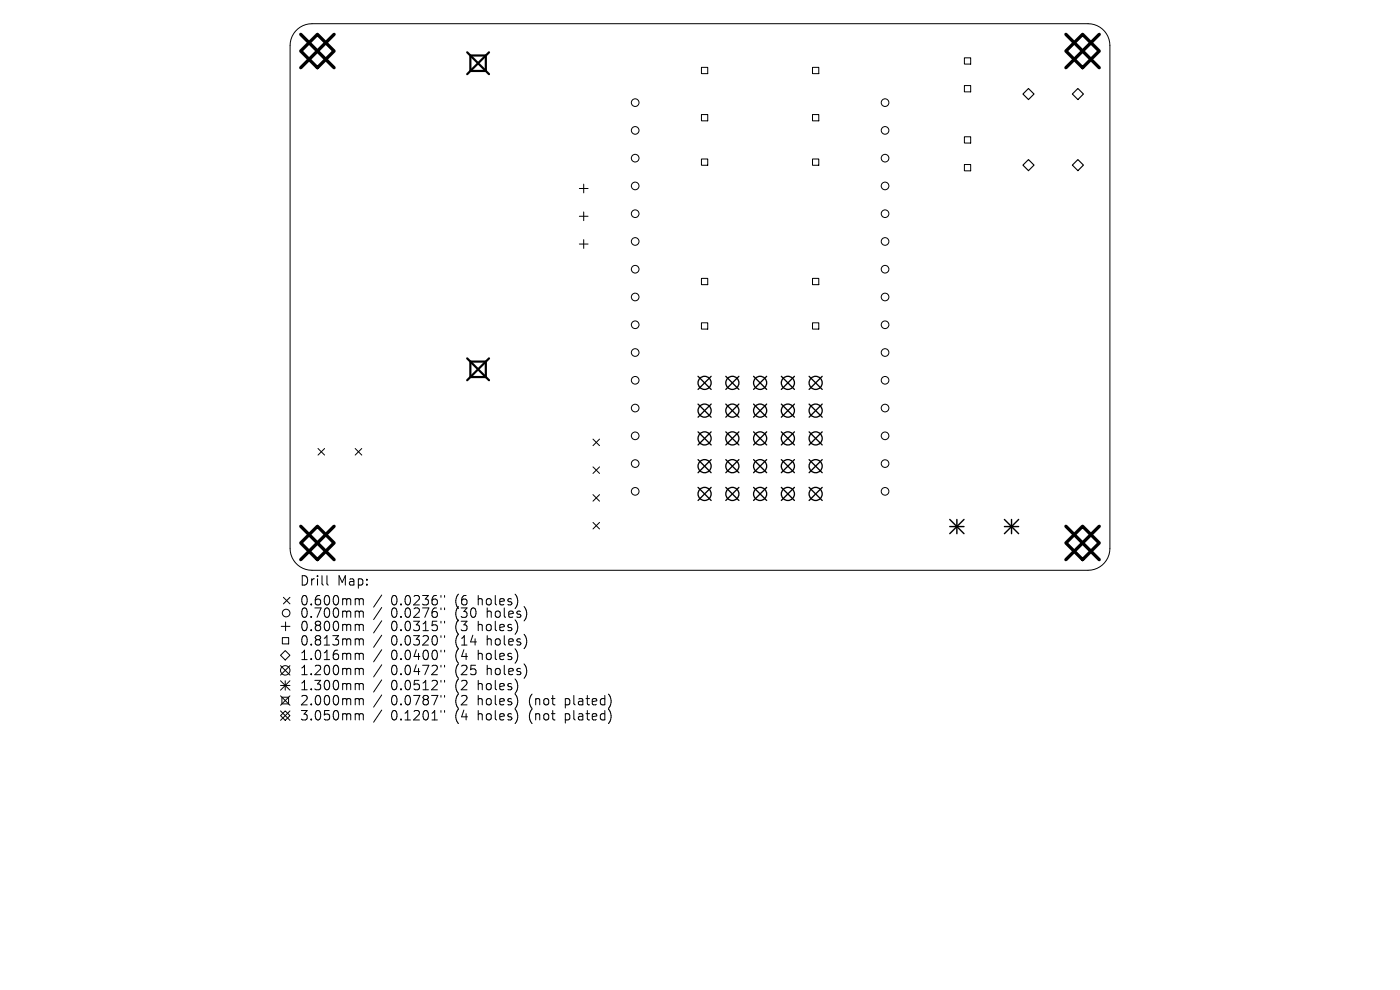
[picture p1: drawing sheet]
<svg xmlns="http://www.w3.org/2000/svg" width="297mm" height="210mm" viewBox="0 0 297 210" stroke-linecap="round" stroke-linejoin="round" font-family="sans-serif">
<defs><g id="words">
<g font-size="2.8">
<text x="63.5" y="124.5">Drill</text>
<text x="71.5" y="124.5">Map:</text>
<text x="63.5" y="128.7">0.600mm</text>
<text x="63.5" y="131.3">0.700mm</text>
<text x="83" y="128.7">0.0236&quot;</text>
<text x="83" y="131.3">0.0276&quot;</text>
<text x="96.7" y="128.7">(6</text>
<text x="96.7" y="131.3">(30</text>
<text x="101.6" y="128.7">holes)</text>
<text x="103.6" y="131.3">holes)</text>
<text x="63.5" y="134.2">0.800mm</text>
<text x="63.5" y="137.2">0.813mm</text>
<text x="83" y="134.2">0.0315&quot;</text>
<text x="83" y="137.2">0.0320&quot;</text>
<text x="96.7" y="134.2">(3</text>
<text x="96.7" y="137.2">(14</text>
<text x="101.6" y="134.2">holes)</text>
<text x="103.6" y="137.2">holes)</text>
<text x="63.5" y="140.3">1.016mm</text>
<text x="63.5" y="143.5">1.200mm</text>
<text x="83" y="140.3">0.0400&quot;</text>
<text x="83" y="143.5">0.0472&quot;</text>
<text x="96.7" y="140.3">(4</text>
<text x="96.7" y="143.5">(25</text>
<text x="101.6" y="140.3">holes)</text>
<text x="103.6" y="143.5">holes)</text>
<text x="63.5" y="146.7">1.300mm</text>
<text x="63.5" y="149.9">2.000mm</text>
<text x="83" y="146.7">0.0512&quot;</text>
<text x="83" y="149.9">0.0787&quot;</text>
<text x="96.7" y="146.7">(2</text>
<text x="96.7" y="149.9">(2</text>
<text x="101.6" y="146.7">holes)</text>
<text x="101.6" y="149.9">holes)</text>
<text x="112.7" y="149.9">(not</text>
<text x="120.5" y="149.9">plated)</text>
<text x="63.5" y="153.1">3.050mm</text>
<text x="83" y="153.1">0.1201&quot;</text>
<text x="96.7" y="153.1">(4</text>
<text x="101.6" y="153.1">holes)</text>
<text x="112.7" y="153.1">(not</text>
<text x="120.5" y="153.1">plated)</text>
</g>
</g></defs>
<g fill="none" stroke="#000" stroke-width=".21">
<path d="M62.7 6.6a4.6 4.6 0 0 1 3.5-1.6h164.6a4.6 4.6 0 0 1 4.7 4.7v106.6a4.6 4.6 0 0 1-4.7 4.7h-164.6a4.6 4.6 0 0 1-4.7-4.7v-106.6a4.6 4.6 0 0 1 1.2-3.1zM148.8 14.3h1.3v1.3h-1.3zM172.4 14.3h1.3v1.3h-1.3zM204.6 12.3h1.3v1.3h-1.3zM204.6 18.2h1.3v1.3h-1.3zM122.9 40h1.9M123.8 39.1v1.8M148.8 24.3h1.3v1.3h-1.3zM148.8 33.7h1.3v1.4h-1.3zM172.4 24.3h1.3v1.3h-1.3zM172.4 33.7h1.3v1.4h-1.3zM204.6 29h1.3v1.3h-1.3z"/>
<path d="M204.6 34.9h1.3v1.3h-1.3zM122.9 45.9h1.9M122.9 51.8h1.9M123.8 44.9v1.9M123.8 50.8v1.9M148.8 59.1h1.3v1.3h-1.3zM172.4 59.1h1.3v1.3h-1.3zM148.8 68.5h1.3v1.3h-1.3zM172.4 68.5h1.3v1.3h-1.3zM67.5 95.1l1.4 1.4M68.9 95.1l-1.4 1.4M75.4 95.1l1.3 1.4"/>
<path d="M76.7 95.1l-1.3 1.4M125.8 93.1l1.4 1.4M125.8 99l1.4 1.4M127.2 93.1l-1.4 1.4M127.2 99l-1.4 1.4M125.8 104.9l1.4 1.4M125.8 110.8l1.4 1.4M127.2 104.9l-1.4 1.4M127.2 110.8l-1.4 1.4M59.5 139l1-1 1 1-1 1zM59.7 132.9h1.8M59.9 135.3h1.3v1.3h-1.3z"/>
<path d="M60.1 126.7l1.4 1.4M60.6 131.9v1.9M61.5 126.7l-1.4 1.4M69.4 122.1v1.7l.2 .3M75.6 127h.3l.3 .3M75.6 129.6h.3l.3 .3M75.6 132.4h.3l.3 .3M75.6 135.5h.3l.3 .3M75.6 138.6h.3l.3 .3M76.2 127.3l.3-.3 .5 .1 .1 1.2M76.2 127.3v1M76.2 129.9v1.1"/>
<path d="M76.2 132.7v1.1M76.2 135.8v1M76.2 138.9v1M76.2 129.9l.3-.3 .5 .1 .1 1.3M76.2 132.7l.3-.3 .5 .1 .1 1.3M76.2 135.8l.3-.3 .5 .1 .1 1.2M76.2 138.9l.3-.3 .5 .1 .1 1.2M81 126.2l-1.7 2.6M81 128.9l-1.7 2.5M81 131.7l-1.7 2.6M81 134.7l-1.7 2.6M81 137.8l-1.7 2.6"/>
<path d="M93.5 126.3v.4M93.5 129v.3M93.5 131.8v.4M93.5 134.8v.4M93.5 137.9v.4M94.3 126.3v.4M94.3 129v.3M94.3 131.8v.4M94.3 134.8v.4M94.3 137.9v.4M59.5 151.8l1-1 1 1-1 1zM59.5 141.2l2 2"/>
<path d="M59.5 144.4l2 2M59.5 145.4h2M59.5 147.6l2 2M59.5 150.8l2 2M59.8 147.9h1.4v1.4h-1.4zM60.5 144.4v2M61.5 141.2l-2 2M61.5 144.4l-2 2M61.5 147.6l-2 2M61.5 150.8l-2 2M75.6 141.8h.3l.3 .3M75.6 145h.3l.3 .3"/>
<path d="M75.6 148.2h.3l.3 .3M75.6 151.4h.3l.3 .3M76.2 142.1v1M76.2 145.3v1M76.2 148.5v1M76.2 151.7v1M76.2 142.1l.3-.3 .5 .1 .1 1.2M76.2 145.3l.3-.3 .5 .1 .1 1.2M76.2 148.5l.3-.3 .5 .1 .1 1.2M76.2 151.7l.3-.3 .5 .1 .1 1.2M81 141l-1.7 2.6M81 144.2l-1.7 2.6"/>
<path d="M81 147.4l-1.7 2.6M81 150.6l-1.7 2.6M93.5 141.1v.4M93.5 144.3v.4M93.5 147.5v.4M93.5 150.7v.4M94.3 141.1v.4M94.3 144.3v.4M94.3 147.5v.4M94.3 150.7v.4"/>
<circle cx="134.7" cy="39.4" r=".81"/>
<circle cx="134.7" cy="27.7" r=".81"/>
<circle cx="134.7" cy="21.8" r=".81"/>
<circle cx="134.7" cy="33.6" r=".81"/>
<circle cx="187.8" cy="39.4" r=".81"/>
<circle cx="187.8" cy="27.7" r=".81"/>
<circle cx="187.8" cy="21.8" r=".81"/>
<circle cx="187.8" cy="33.6" r=".81"/>
<circle cx="134.7" cy="57.1" r=".81"/>
<circle cx="134.7" cy="51.2" r=".81"/>
<circle cx="134.7" cy="45.3" r=".81"/>
<circle cx="187.8" cy="57.1" r=".81"/>
<circle cx="187.8" cy="51.2" r=".81"/>
<circle cx="187.8" cy="45.3" r=".81"/>
<circle cx="134.7" cy="68.9" r=".81"/>
<circle cx="134.7" cy="63" r=".81"/>
<circle cx="134.7" cy="74.8" r=".81"/>
<circle cx="187.8" cy="68.9" r=".81"/>
<circle cx="187.8" cy="63" r=".81"/>
<circle cx="187.8" cy="74.8" r=".81"/>
<circle cx="134.7" cy="86.6" r=".81"/>
<circle cx="134.7" cy="80.7" r=".81"/>
<circle cx="134.7" cy="92.5" r=".81"/>
<circle cx="134.7" cy="98.3" r=".81"/>
<circle cx="187.8" cy="86.6" r=".81"/>
<circle cx="187.8" cy="80.7" r=".81"/>
<circle cx="187.8" cy="92.5" r=".81"/>
<circle cx="187.8" cy="98.3" r=".81"/>
<circle cx="134.7" cy="104.2" r=".81"/>
<circle cx="187.8" cy="104.2" r=".81"/>
<circle cx="60.7" cy="130" r=".81"/>
<circle cx="60.5" cy="142.2" r="1"/>
</g>
<path d="M217 19.9l1.2-1.1 1.2 1.1-1.2 1.2zM227.5 19.9l1.2-1.1 1.1 1.1-1.1 1.2zM217 35l1.2-1.2 1.2 1.2-1.2 1.2zM227.5 35l1.2-1.2 1.1 1.2-1.1 1.2z" fill="none" stroke="#000" stroke-width=".24"/>
<g fill="none" stroke="#000" stroke-width=".28">
<path d="M148.1 79.8l2.8 2.8M150.9 79.8l-2.8 2.8M154 79.8l2.8 2.8M156.8 79.8l-2.8 2.8M159.9 79.8l2.7 2.8M162.6 79.8l-2.7 2.8M165.8 79.8l2.7 2.8M168.5 79.8l-2.7 2.8M171.6 79.8l2.8 2.8M174.4 79.8l-2.8 2.8M148.1 85.7l2.8 2.8M148.1 91.6l2.8 2.8"/>
<path d="M148.1 97.5l2.8 2.8M150.9 85.7l-2.8 2.8M150.9 91.6l-2.8 2.8M150.9 97.5l-2.8 2.8M154 85.7l2.8 2.8M154 91.6l2.8 2.8M154 97.5l2.8 2.8M156.8 85.7l-2.8 2.8M156.8 91.6l-2.8 2.8M156.8 97.5l-2.8 2.8M159.9 97.5l2.7 2.8M159.9 85.7l2.7 2.8"/>
<path d="M159.9 91.6l2.7 2.8M162.6 85.7l-2.7 2.8M162.6 91.6l-2.7 2.8M162.6 97.5l-2.7 2.8M165.8 91.6l2.7 2.8M165.8 97.5l2.7 2.8M165.8 85.7l2.7 2.8M168.5 85.7l-2.7 2.8M168.5 91.6l-2.7 2.8M168.5 97.5l-2.7 2.8M171.6 97.5l2.8 2.8M171.6 85.7l2.8 2.8"/>
<path d="M171.6 91.6l2.8 2.8M174.4 85.7l-2.8 2.8M174.4 91.6l-2.8 2.8M174.4 97.5l-2.8 2.8M148.1 103.4l2.8 2.8M150.9 103.4l-2.8 2.8M154 103.4l2.8 2.8M156.8 103.4l-2.8 2.8M159.9 103.4l2.7 2.8M162.6 103.4l-2.7 2.8M165.8 103.4l2.7 2.8M168.5 103.4l-2.7 2.8"/>
<path d="M171.6 103.4l2.8 2.8M174.4 103.4l-2.8 2.8"/>
<circle cx="149.5" cy="81.2" r="1.39"/>
<circle cx="149.5" cy="93" r="1.39"/>
<circle cx="149.5" cy="87.1" r="1.39"/>
<circle cx="149.5" cy="98.9" r="1.39"/>
<circle cx="155.4" cy="81.2" r="1.39"/>
<circle cx="155.4" cy="93" r="1.39"/>
<circle cx="155.4" cy="98.9" r="1.39"/>
<circle cx="155.4" cy="87.1" r="1.39"/>
<circle cx="161.3" cy="81.2" r="1.39"/>
<circle cx="161.3" cy="93" r="1.39"/>
<circle cx="161.3" cy="98.9" r="1.39"/>
<circle cx="161.3" cy="87.1" r="1.39"/>
<circle cx="167.1" cy="81.2" r="1.39"/>
<circle cx="167.1" cy="93" r="1.39"/>
<circle cx="167.1" cy="98.9" r="1.39"/>
<circle cx="167.1" cy="87.1" r="1.39"/>
<circle cx="173" cy="81.2" r="1.39"/>
<circle cx="173" cy="93" r="1.39"/>
<circle cx="173" cy="87.1" r="1.39"/>
<circle cx="173" cy="98.9" r="1.39"/>
<circle cx="149.5" cy="104.8" r="1.39"/>
<circle cx="155.4" cy="104.8" r="1.39"/>
<circle cx="161.3" cy="104.8" r="1.39"/>
<circle cx="167.1" cy="104.8" r="1.39"/>
<circle cx="173" cy="104.8" r="1.39"/>
</g>
<path d="M201.5 110.2l3 3M201.5 111.7h3M203 110.2v3M204.5 110.2l-3 3M213.1 111.7h3M213.1 110.2l3 3M214.6 110.2v3M216.1 110.2l-3 3" fill="none" stroke="#000" stroke-width=".3"/>
<path d="M99.1 11.1l4.6 4.6M99.8 11.8h3.3v3.3h-3.3zM103.7 11.1l-4.6 4.6M99.1 76l4.6 4.7M99.8 76.7h3.3v3.3h-3.3zM103.7 76l-4.6 4.7" fill="none" stroke="#000" stroke-width=".46"/>
<path d="M63.8 7.3l7.1 7.1M67.3 7.3l3.6 3.5-3.6 3.6-3.5-3.6zM70.9 7.3l-7.1 7.1M226.1 10.8l3.6-3.5 3.5 3.5-3.5 3.6zM226.1 7.3l7.1 7.1M233.2 7.3l-7.1 7.1M63.8 115.2l3.5-3.6 3.6 3.6-3.6 3.5zM63.8 111.6l7.1 7.1M70.9 111.6l-7.1 7.1M226.1 115.2l3.6-3.6 3.5 3.6-3.5 3.5zM226.1 111.6l7.1 7.1M233.2 111.6l-7.1 7.1" fill="none" stroke="#000" stroke-width=".71"/>
<use href="#words"/>
</svg>
